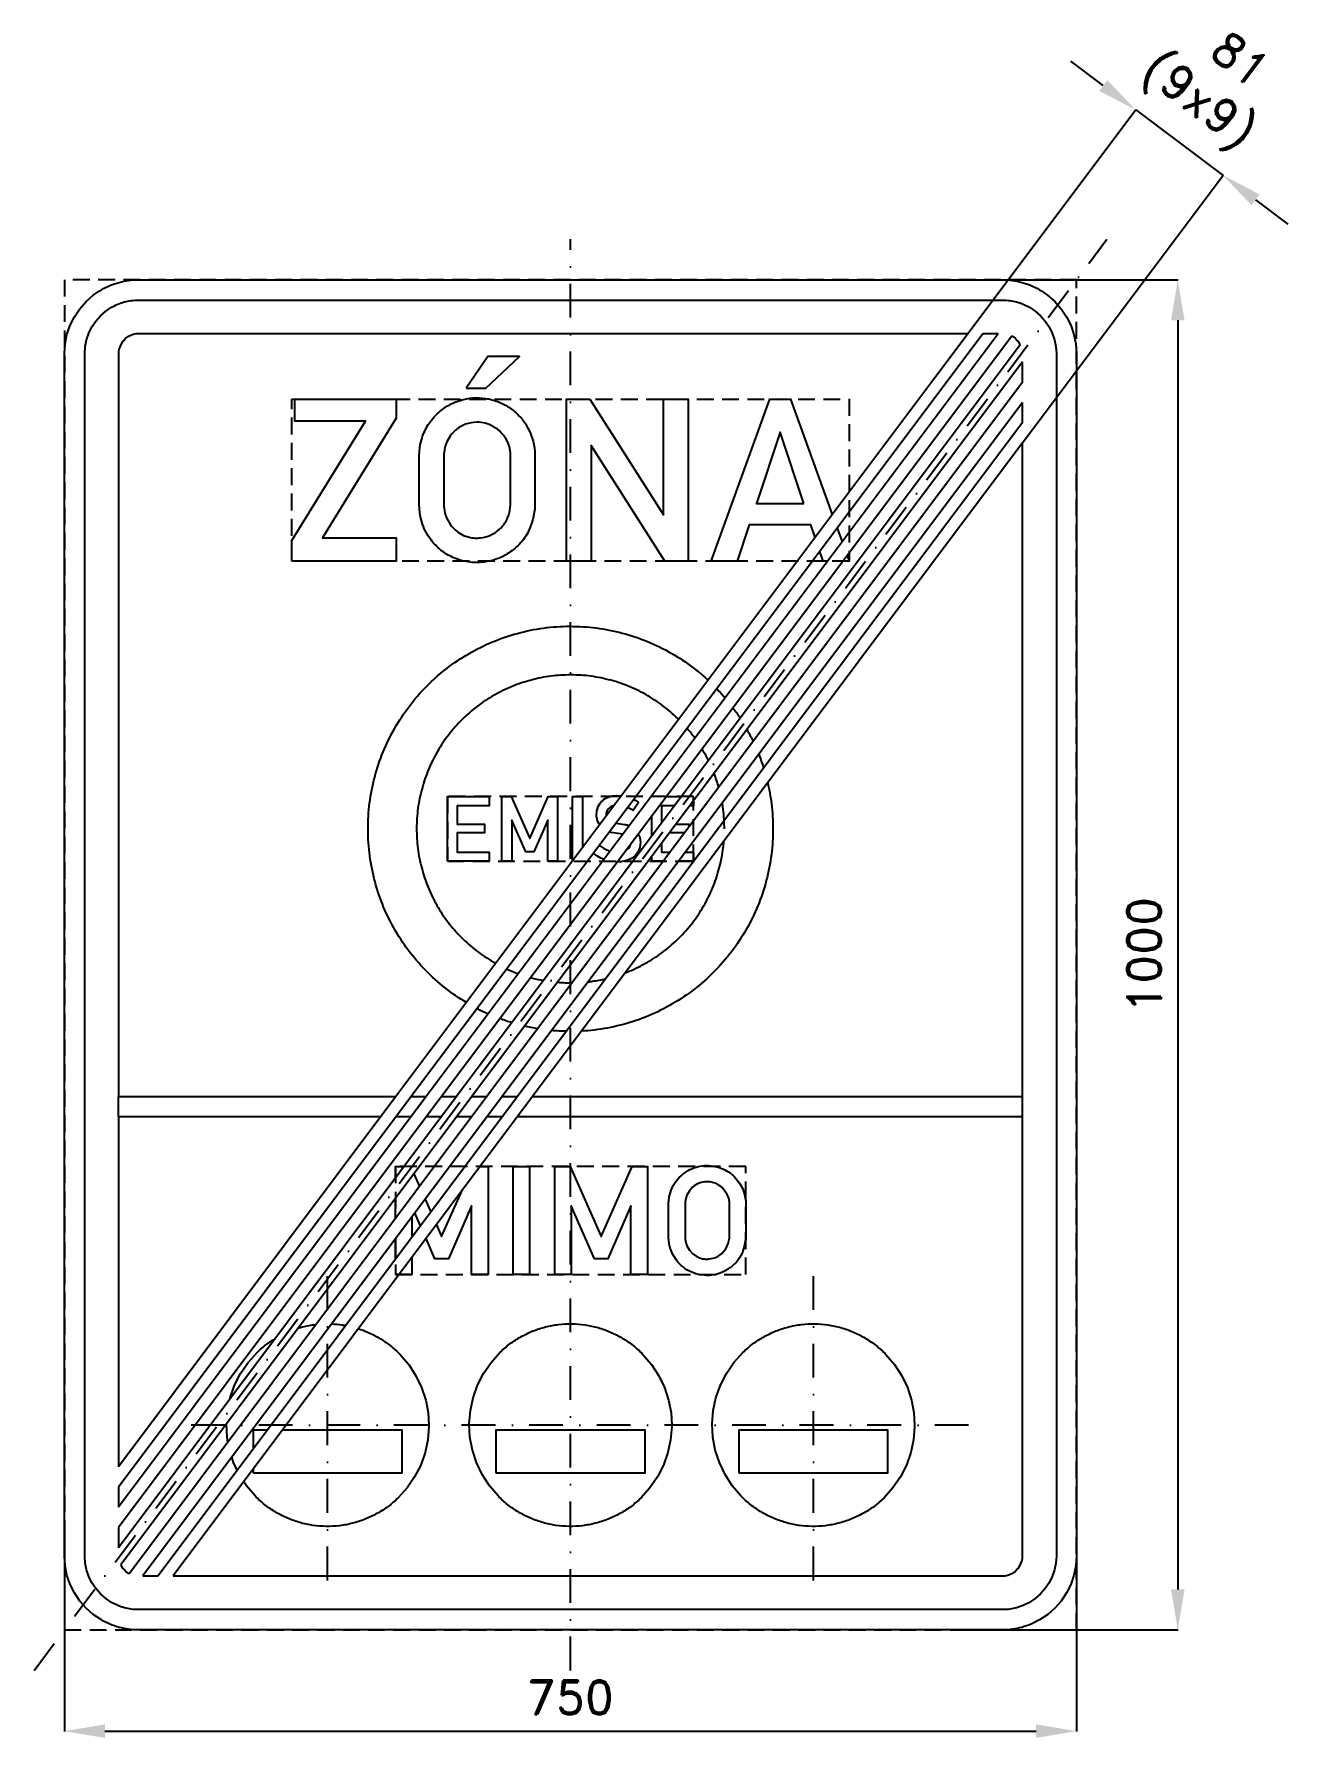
# Model space of a CAD drawing. Header units: millimetres. Extents: x -398 to 532, y -580 to 682.
import ezdxf

# ---------------------------------------------------------------- set-up
doc = ezdxf.new("R2010")
doc.units = ezdxf.units.MM
doc.header["$LTSCALE"] = 5
doc.linetypes.add('ČERCHOVANÁX2', pattern=[2, 1, -0.5, 0, -0.5])
doc.linetypes.add('ČÁRKOVANÁX2', pattern=[1.5, 1, -0.5])
doc.layers.add('Kóty', color=2, linetype='Continuous')
doc.layers.add('Značka', color=7, linetype='Continuous')
doc.styles.get("Standard").update_dxf_attribs({"font": 'romand.shx', "height": 25})
doc.dimstyles.get("Standard").update_dxf_attribs({"dimtxt": 25, "dimasz": 30, "dimexe": 0.18, "dimexo": 0.0625, "dimgap": 12.5, "dimtad": 1, "dimdec": 0, "dimzin": 0, "dimdsep": 46, "dimtxsty": 'Standard', "dimcen": 0.09, "dimadec": 0, "dimazin": 0, "dimtfac": 1, "dimtdec": 0, "dimtofl": 0, "dimtmove": 0, "dimatfit": 3, "dimfxl": 1, "dimtolj": 1, "dimtzin": 0, "dimarcsym": 0})

msp = doc.modelspace()

# ---------------------------------------------------------------- texts
at = {"layer": 'Kóty', "insert": (416.7, 738.9), "char_height": 25, "attachment_point": 1, "rotation": 323.1301}
msp.add_mtext_dynamic_manual_height_columns('\\pi87.83897;81\\P\\pi56.88659;(9x9)', width=209.011, gutter_width=125, heights=[0], dxfattribs=at)

# ---------------------------------------------------------------- blocks, each defined once
blk = doc.blocks.new('*D0')
at = {"layer": 'Defpoints', "color": 0, "transparency": 16777216}
for p in [(-375, -421), (375, -421), (375, -575)]:
    blk.add_point(p, dxfattribs=at)
at = {"layer": 'Kóty', "color": 0, "lineweight": -2, "transparency": 16777216}
for p, q in [((-375, -421.1), (-375, -575.2)), ((375, -421.1), (375, -575.2)), ((-345, -575), (345, -575))]:
    blk.add_line(p, q, dxfattribs=at)
at = {"layer": 'Kóty', "color": 0, "transparency": 16777216}
for points in [[(-345, -570), (-345, -580), (-375, -575)], [(345, -570), (345, -580), (375, -575)]]:
    blk.add_solid(points, dxfattribs=at)
at = {"layer": 'Kóty', "color": 0, "transparency": 16777216, "insert": (0, -550), "char_height": 25, "attachment_point": 5}
blk.add_mtext('\\A1;750', dxfattribs=at)
blk = doc.blocks.new('*D1')
at = {"layer": 'Defpoints', "color": 0, "transparency": 16777216}
for p in [(320, 500), (292, -500), (450, -500)]:
    blk.add_point(p, dxfattribs=at)
at = {"layer": 'Kóty', "color": 0, "lineweight": -2, "transparency": 16777216}
for p, q in [((320.1, 500), (450.2, 500)), ((450, 470), (450, -470)), ((292.1, -500), (450.2, -500))]:
    blk.add_line(p, q, dxfattribs=at)
at = {"layer": 'Kóty', "color": 0, "transparency": 16777216}
for points in [[(445, 470), (455, 470), (450, 500)], [(445, -470), (455, -470), (450, -500)]]:
    blk.add_solid(points, dxfattribs=at)
at = {"layer": 'Kóty', "color": 0, "transparency": 16777216, "insert": (425, 0), "char_height": 25, "attachment_point": 5, "rotation": 90}
blk.add_mtext('\\A1;1000', dxfattribs=at)

# ---------------------------------------------------------------- dimensions: what is measured, and where the dimension line sits
at = {"layer": 'Kóty'}
dim = msp.add_linear_dim(base=(450, -500), p1=(320, 500), p2=(292, -500), angle=90, dimstyle='Standard', dxfattribs=at)
dim.commit()
dim.dimension.update_dxf_attribs({"geometry": '*D1', "text_midpoint": (425, 0)})
dim = msp.add_linear_dim(base=(375, -575), p1=(-375, -421), p2=(375, -421), dimstyle='Standard', dxfattribs=at)
dim.commit()
dim.dimension.update_dxf_attribs({"geometry": '*D0', "text_midpoint": (0, -550)})

# ---------------------------------------------------------------- linework, layer by layer
at = {"layer": 'Kóty'}
for p, q in [((394.8, 643.9), (370.8, 661.9)), ((270.2, 427.8), (418.9, 626.1)), ((335, 379.2), (483.7, 577.5)), ((507.6, 559.3), (531.6, 541.3))]:
    msp.add_line(p, q, dxfattribs=at)
msp.add_lwpolyline([(418.8, 625.9), (483.6, 577.3)], dxfattribs=at)
for points in [[(397.8, 647.9), (391.8, 639.9), (418.8, 625.9)], [(510.6, 563.3), (504.6, 555.3), (483.6, 577.3)]]:
    msp.add_solid(points, dxfattribs=at)
at = {"layer": 'Značka', "color": 6, "linetype": 'ČERCHOVANÁX2', "ltscale": 5}
for p, q in [((-397.5, -530), (397.5, 530)), ((-180, -463.3), (-180, -233.3)), ((180, -463.3), (180, -233.3)), ((295, -348.3), (-295, -348.3))]:
    msp.add_line(p, q, dxfattribs=at)
at = {"layer": 'Značka', "color": 3}
for p, q in [((294.4, 460), (-129.4, -105)), ((305.6, 460), (-118.1, -105)), ((316.9, 460), (-106.9, -105)), ((326.9, 458.3), (-95.6, -105)), ((333.3, 451.9), (-84.4, -105)), ((335, 439.2), (-73.1, -105)), ((335, 424.2), (-61.9, -105)), ((335, 409.2), (-50.6, -105)), ((335, 394.2), (-39.4, -105)), ((335, 379.2), (-28.1, -105)), ((-84.4, -105), (-335, -439.2)), ((-95.6, -105), (-335, -424.2)), ((-106.9, -105), (-335, -409.2)), ((-118.1, -105), (-335, -394.2)), ((-129.4, -105), (-335, -379.2)), ((-73.1, -105), (-333.3, -451.9)), ((-61.9, -105), (-326.9, -458.3)), ((-50.6, -105), (-316.9, -460)), ((-39.4, -105), (-305.6, -460)), ((-28.1, -105), (-294.4, -460))]:
    msp.add_line(p, q, dxfattribs=at)
at = {"layer": 'Značka', "color": 6, "linetype": 'ČERCHOVANÁX2', "ltscale": 5}
msp.add_lwpolyline([(0, -530), (0, 530)], dxfattribs=at)
at = {"layer": 'Značka', "color": 3}
for points in [[(-320, -500), (-320.2, -500), (-320.4, -500, -0.032179), (-327.5, -499.5, -0.035428), (-334.5, -498.1, -0.036231), (-341.3, -495.8, -0.034387), (-347.6, -492.6), (-353.6, -488.6), (-358.9, -483.9), (-363.6, -478.6), (-367.6, -472.6), (-370.7, -466.3), (-373.1, -459.5), (-374.5, -452.5), (-375, -445.4), (-375, -445.2), (-375, -445), (-375, 445), (-375, 445.2), (-375, 445.4), (-374.5, 452.5), (-373.1, 459.5), (-370.8, 466.3), (-367.6, 472.6), (-363.6, 478.5), (-358.9, 483.9), (-353.6, 488.6, -0.034196), (-347.6, 492.6, -0.034078), (-341.3, 495.8, -0.033414), (-334.5, 498, -0.034134), (-327.5, 499.5, -0.036726), (-320.4, 500), (-320.2, 500), (-320, 500), (320, 500), (320.2, 500), (320.4, 500, -0.032185), (327.5, 499.5, -0.035451), (334.5, 498, -0.036275), (341.3, 495.8, -0.034445), (347.6, 492.6, -0.033715), (353.5, 488.6), (358.9, 483.9), (363.6, 478.5), (367.6, 472.6), (370.8, 466.3), (373, 459.5), (374.5, 452.5), (375, 445.4), (375, 445.2), (375, 445), (375, -445), (375, -445.2), (375, -445.4), (374.5, -452.5), (373, -459.5), (370.8, -466.3), (367.6, -472.6), (363.6, -478.6), (358.9, -483.9), (353.6, -488.6), (347.6, -492.6), (341.3, -495.7, -0.033393), (334.5, -498.1, -0.03411), (327.5, -499.5, -0.036741), (320.4, -500), (320.2, -500), (320, -500), (-320, -500)], [(-320, -485), (-320.2, -485), (-320.3, -485, -0.032191), (-325.5, -484.6, -0.035436), (-330.6, -483.6, -0.036261), (-335.5, -481.9), (-340.1, -479.6), (-344.4, -476.7), (-348.3, -473.3), (-351.7, -469.4), (-354.6, -465.1), (-356.9, -460.5), (-358.6, -455.6), (-359.7, -450.5), (-360, -445.3), (-360, -445.2), (-360, -445), (-360, 445), (-360, 445.2), (-360, 445.3), (-359.6, 450.5), (-358.6, 455.5), (-356.9, 460.5), (-354.6, 465.1), (-351.7, 469.4), (-348.3, 473.3), (-344.4, 476.7), (-340.1, 479.6, -0.034054), (-335.5, 481.9, -0.033381), (-330.6, 483.6, -0.034117), (-325.5, 484.6, -0.03677), (-320.3, 485), (-320.2, 485), (-320, 485), (320, 485), (320.2, 485), (320.3, 485, -0.032158), (325.5, 484.6, -0.035436), (330.6, 483.6, -0.036266), (335.5, 481.9), (340.1, 479.6), (344.4, 476.7), (348.3, 473.3), (351.7, 469.4), (354.6, 465.1), (356.9, 460.5), (358.6, 455.5), (359.7, 450.5), (360, 445.3), (360, 445.2), (360, 445), (360, -445), (360, -445.2), (360, -445.3), (359.6, -450.5), (358.6, -455.6), (356.9, -460.5), (354.6, -465.1), (351.7, -469.4), (348.3, -473.3), (344.4, -476.7), (340.1, -479.6), (335.5, -481.9), (330.6, -483.6, -0.03414), (325.5, -484.7, -0.03675), (320.3, -485), (320.2, -485), (320, -485), (-320, -485)], [(-112.1, 370.9), (-112, 371.9), (-112, 372.9), (-111.3, 377.9), (-110, 382.8, -0.066337), (-105.4, 392.7, -0.068461), (-98.3, 401.1, -0.061883), (-90.5, 406.9, -0.059919), (-81.6, 410.7, -0.057345), (-72.3, 412.5, -0.057577), (-62.9, 412.1, -0.056925), (-53.9, 409.8, -0.057495), (-45.7, 405.6, -0.055374), (-38.7, 399.9, -0.053453), (-33.1, 392.9), (-29.8, 386.9), (-27.6, 380.4), (-26.9, 376.8), (-26.5, 373.2), (-26.4, 372.6), (-26.4, 372), (-26.4, 331.8), (-26.5, 330.9), (-26.5, 330), (-27.8, 322.5), (-30.4, 315.4, -0.078775), (-36.8, 305.3, -0.073069), (-45.9, 297.6, -0.060099), (-54.6, 293.2, -0.05985), (-64.1, 290.9, -0.071113), (-75.9, 291, -0.074183), (-87.2, 294.4, -0.066061), (-96, 299.8, -0.061708), (-103.3, 307.3, -0.047074), (-107.5, 313.7, -0.053822), (-110.2, 320.8), (-111.3, 325.5), (-111.9, 330.2), (-112, 331.3), (-112.1, 332.5), (-112.1, 370.9)], [(-93.8, 370.8), (-93.8, 332.4), (-93.8, 331.7), (-93.7, 331), (-93.1, 327.2), (-91.8, 323.6), (-89, 318.6, 0.060131), (-85.1, 314.5, 0.05942), (-80.5, 311.3, 0.064324), (-75.2, 309.4, 0.050535), (-70.9, 308.7, 0.044585), (-66.6, 308.9, 0.073908), (-59.2, 310.9, 0.085024), (-52.8, 315, 0.07362), (-48.6, 319.9, 0.063671), (-45.8, 325.8), (-44.9, 328.8), (-44.6, 331.8), (-44.6, 332.2), (-44.5, 332.5), (-44.5, 370.7), (-44.5, 371.4), (-44.5, 372.1), (-45.2, 376.3), (-46.8, 380.3, 0.076958), (-51.3, 386.7, 0.083763), (-57.4, 391.4, 0.06985), (-63.2, 393.8, 0.066701), (-69.4, 394.5, 0.088504), (-77.9, 393, 0.098122), (-85.3, 388.5, 0.062907), (-88.9, 384.6), (-91.6, 379.9), (-93, 376.1), (-93.7, 372.2), (-93.8, 371.5), (-93.8, 370.8)], [(21.7, 96.4), (20.1, 99.1), (19.3, 102.7), (19.4, 106.4), (20.6, 110, -0.094546), (23.6, 114.2, -0.103582), (27.9, 116.9, -0.055272), (30.7, 117.6, -0.03509), (33.5, 117.9, -0.029399), (36.8, 117.8, -0.009011), (37.7, 117.8, -0.009011)], [(32.2, 110.4, 0.01239), (31.5, 110.3, 0.118791), (28.9, 109), (27.5, 107.6), (26.7, 105.7), (26.5, 104.5), (26.5, 103.2), (26.6, 103)], [(33.7, 97.5), (40.3, 96.6), (40.5, 96.6), (40.8, 96.5, -0.057685), (43, 95.9), (43.6, 95.6)], [(50.2, 89.4), (51.3, 86.8), (51.8, 83.5), (51.4, 79.6), (49.9, 76), (47.9, 73.4), (45.3, 71.4), (42.5, 70.1), (39.5, 69.3, -0.042208), (35.1, 68.9, -0.003398), (34.8, 68.9)], [(21.4, 81.1), (21.8, 80.7), (22.3, 80.4), (24.5, 78.9), (26.9, 77.8), (29.4, 76.9, 0.001062), (29.5, 76.9, 0.001062)], [(24.9, 70.7, -0.021831), (22.5, 71.7), (19.9, 73.1), (17.5, 74.9), (17.1, 75.2), (17, 75.2)], [(72.7, -183.8), (72.7, -183.2), (72.8, -182.5), (73.2, -179.2), (74.1, -175.9, -0.066372), (77.1, -169.3, -0.068486), (81.9, -163.7, -0.061857), (87.1, -159.8, -0.059947), (93, -157.3, -0.057348), (99.2, -156.1, -0.057587), (105.5, -156.4, -0.056922), (111.5, -157.9, -0.057458), (117, -160.7, -0.055336), (121.6, -164.5), (125.3, -169.2), (127.6, -173.2), (129, -177.5), (129.5, -179.9), (129.8, -182.3), (129.8, -182.7), (129.8, -183.1), (129.8, -209.9), (129.8, -210.5), (129.7, -211.1), (128.8, -216.1), (127.2, -220.9, -0.078832), (122.9, -227.5, -0.073063), (116.8, -232.7, -0.060089), (111, -235.7, -0.059838), (104.7, -237.2, -0.071105), (96.8, -237.1, -0.074188), (89.3, -234.8, -0.066017), (83.4, -231.2, -0.061663), (78.5, -226.2), (75.8, -222), (73.9, -217.2), (73.2, -214.1), (72.8, -211), (72.7, -210.2), (72.7, -209.5), (72.7, -183.8)], [(84.9, -183.9), (84.9, -209.5), (84.9, -210), (84.9, -210.5), (85.4, -213), (86.2, -215.4), (88.1, -218.7), (90.7, -221.5), (93.8, -223.6, 0.064319), (97.2, -224.9, 0.050543), (100.1, -225.3, 0.044562), (103, -225.2, 0.073915), (107.9, -223.9, 0.084955), (112.2, -221.1), (115, -217.8), (116.9, -213.9), (117.4, -211.9), (117.7, -209.9), (117.7, -209.7), (117.7, -209.4), (117.7, -184), (117.7, -183.5), (117.7, -183), (117.3, -180.3), (116.2, -177.6), (113.2, -173.3, 0.083711), (109.1, -170.1, 0.069865), (105.3, -168.6, 0.066681), (101.1, -168.1, 0.088541), (95.4, -169.1, 0.098151), (90.5, -172.1), (88.1, -174.7), (86.3, -177.9), (85.4, -180.4), (84.9, -183), (84.9, -183.4), (84.9, -183.9)], [(-201.8, -276.5, -0.012084), (-198.5, -275.6, -0.034412), (-188.8, -273.8, -0.001269), (-188.5, -273.8)], [(-201.8, -276.5, -0.012084), (-198.5, -275.6, -0.034412), (-188.8, -273.8, -0.001269), (-188.5, -273.8)], [(-176.9, -273.4, -0.027031), (-169.2, -274.1, -0.009633), (-166.5, -274.5)], [(-176.9, -273.4, -0.027031), (-169.2, -274.1, -0.009633), (-166.5, -274.5)], [(-157.1, -276.9, -0.024993), (-150.4, -279.4, -0.034405), (-141.7, -283.9, -0.034428), (-133.6, -289.4, -0.034433), (-126.3, -296), (-119.9, -303.4), (-114.6, -311.7), (-110.3, -320.5), (-107.3, -329.9), (-105.5, -339), (-105, -348.3)], [(-157.1, -276.9, -0.024993), (-150.4, -279.4, -0.034405), (-141.7, -283.9, -0.034428), (-133.6, -289.4, -0.034433), (-126.3, -296), (-119.9, -303.4), (-114.6, -311.7), (-110.3, -320.5), (-107.3, -329.9), (-105.5, -339), (-105, -348.3)], [(75, -348.3), (75, -348.8), (75, -349.3), (74.2, -359.1), (72.2, -368.7), (69, -378), (64.5, -386.7), (58.9, -394.8), (52.3, -402.1, -0.034516), (44.9, -408.5, -0.034406), (36.6, -413.8, -0.034384), (27.8, -418, -0.034426), (18.5, -421, -0.034429), (8.8, -422.8, -0.034419), (-1, -423.3, -0.034412), (-10.8, -422.6, -0.034425), (-20.4, -420.5, -0.034405), (-29.6, -417.3, -0.03441), (-38.3, -412.8, -0.034401), (-46.5, -407.3, -0.034385), (-53.7, -400.7), (-60.1, -393.2), (-65.4, -385), (-69.7, -376.1), (-72.7, -366.8), (-74.5, -357.2), (-75, -347.4), (-74.2, -337.6), (-72.2, -328), (-68.9, -318.7), (-64.5, -310), (-58.9, -301.9), (-52.3, -294.6, -0.034405), (-44.9, -288.2, -0.0344), (-36.6, -282.9, -0.034421), (-27.8, -278.6, -0.034412), (-18.5, -275.6, -0.034412), (-8.8, -273.8, -0.034419), (1, -273.3, -0.034415), (10.8, -274.1, -0.034431), (20.4, -276.1, -0.034435), (29.6, -279.4, -0.034405), (38.3, -283.9, -0.034428), (46.4, -289.4, -0.034433), (53.7, -296), (60.1, -303.4), (65.4, -311.7), (69.7, -320.5), (72.7, -329.9), (74.5, -339), (75, -348.3)], [(75, -348.3), (75, -348.8), (75, -349.3), (74.2, -359.1), (72.2, -368.7), (69, -378), (64.5, -386.7), (58.9, -394.8), (52.3, -402.1, -0.034516), (44.9, -408.5, -0.034406), (36.6, -413.8, -0.034384), (27.8, -418, -0.034426), (18.5, -421, -0.034429), (8.8, -422.8, -0.034419), (-1, -423.3, -0.034412), (-10.8, -422.6, -0.034425), (-20.4, -420.5, -0.034405), (-29.6, -417.3, -0.03441), (-38.3, -412.8, -0.034401), (-46.5, -407.3, -0.034385), (-53.7, -400.7), (-60.1, -393.2), (-65.4, -385), (-69.7, -376.1), (-72.7, -366.8), (-74.5, -357.2), (-75, -347.4), (-74.2, -337.6), (-72.2, -328), (-68.9, -318.7), (-64.5, -310), (-58.9, -301.9), (-52.3, -294.6, -0.034405), (-44.9, -288.2, -0.0344), (-36.6, -282.9, -0.034421), (-27.8, -278.6, -0.034412), (-18.5, -275.6, -0.034412), (-8.8, -273.8, -0.034419), (1, -273.3, -0.034415), (10.8, -274.1, -0.034431), (20.4, -276.1, -0.034435), (29.6, -279.4, -0.034405), (38.3, -283.9, -0.034428), (46.4, -289.4, -0.034433), (53.7, -296), (60.1, -303.4), (65.4, -311.7), (69.7, -320.5), (72.7, -329.9), (74.5, -339), (75, -348.3)], [(255, -348.3), (255, -348.8), (255, -349.3), (254.2, -359.1), (252.2, -368.7), (249, -378), (244.5, -386.7), (238.9, -394.8), (232.3, -402.1), (224.9, -408.5, -0.034406), (216.6, -413.8, -0.034384), (207.8, -418, -0.034426), (198.5, -421, -0.034429), (188.8, -422.8, -0.034419), (179, -423.3, -0.034412), (169.2, -422.6, -0.034425), (159.6, -420.5, -0.034405), (150.4, -417.3, -0.03441), (141.7, -412.8, -0.034401), (133.5, -407.3, -0.034385), (126.3, -400.7), (119.9, -393.2), (114.6, -385), (110.3, -376.1), (107.3, -366.8), (105.5, -357.2), (105, -347.4), (105.8, -337.6), (107.8, -328), (111.1, -318.7), (115.5, -310), (121.1, -301.9), (127.7, -294.6, -0.034405), (135.1, -288.2, -0.0344), (143.4, -282.9, -0.034421), (152.2, -278.6, -0.034412), (161.5, -275.6, -0.034412), (171.2, -273.8, -0.034419), (181, -273.3, -0.034415), (190.8, -274.1, -0.034431), (200.4, -276.1, -0.034435), (209.6, -279.4, -0.034405), (218.3, -283.9, -0.034428), (226.4, -289.4, -0.034433), (233.7, -296), (240.1, -303.4), (245.4, -311.7), (249.7, -320.5), (252.7, -329.9), (254.5, -339), (255, -348.3)], [(255, -348.3), (255, -348.8), (255, -349.3), (254.2, -359.1), (252.2, -368.7), (249, -378), (244.5, -386.7), (238.9, -394.8), (232.3, -402.1), (224.9, -408.5, -0.034406), (216.6, -413.8, -0.034384), (207.8, -418, -0.034426), (198.5, -421, -0.034429), (188.8, -422.8, -0.034419), (179, -423.3, -0.034412), (169.2, -422.6, -0.034425), (159.6, -420.5, -0.034405), (150.4, -417.3, -0.03441), (141.7, -412.8, -0.034401), (133.5, -407.3, -0.034385), (126.3, -400.7), (119.9, -393.2), (114.6, -385), (110.3, -376.1), (107.3, -366.8), (105.5, -357.2), (105, -347.4), (105.8, -337.6), (107.8, -328), (111.1, -318.7), (115.5, -310), (121.1, -301.9), (127.7, -294.6, -0.034405), (135.1, -288.2, -0.0344), (143.4, -282.9, -0.034421), (152.2, -278.6, -0.034412), (161.5, -275.6, -0.034412), (171.2, -273.8, -0.034419), (181, -273.3, -0.034415), (190.8, -274.1, -0.034431), (200.4, -276.1, -0.034435), (209.6, -279.4, -0.034405), (218.3, -283.9, -0.034428), (226.4, -289.4, -0.034433), (233.7, -296), (240.1, -303.4), (245.4, -311.7), (249.7, -320.5), (252.7, -329.9), (254.5, -339), (255, -348.3)], [(-252.4, -329), (-252.2, -328), (-248.9, -318.7), (-244.5, -310), (-238.9, -301.9), (-232.3, -294.6, -0.034405), (-224.9, -288.2, -0.026205), (-218.7, -284.1)], [(-252.4, -329), (-252.2, -328), (-248.9, -318.7), (-244.5, -310), (-238.9, -301.9), (-232.3, -294.6, -0.034405), (-224.9, -288.2, -0.026205), (-218.7, -284.1)], [(-105, -348.3), (-105, -348.8), (-105, -349.3), (-105.8, -359.1), (-107.8, -368.7), (-111, -378), (-115.5, -386.7), (-121.1, -394.8), (-127.7, -402.1, -0.034516), (-135.1, -408.5, -0.034406), (-143.4, -413.8, -0.034384), (-152.2, -418, -0.034426), (-161.5, -421, -0.034429), (-171.2, -422.8, -0.034419), (-181, -423.3, -0.034412), (-190.8, -422.6, -0.034425), (-200.4, -420.5, -0.034405), (-209.6, -417.3, -0.03441), (-218.3, -412.8, -0.034401), (-226.5, -407.3, -0.034385), (-233.7, -400.7), (-240.1, -393.2), (-242, -390.2)], [(-105, -348.3), (-105, -348.8), (-105, -349.3), (-105.8, -359.1), (-107.8, -368.7), (-111, -378), (-115.5, -386.7), (-121.1, -394.8), (-127.7, -402.1, -0.034516), (-135.1, -408.5, -0.034406), (-143.4, -413.8, -0.034384), (-152.2, -418, -0.034426), (-161.5, -421, -0.034429), (-171.2, -422.8, -0.034419), (-181, -423.3, -0.034412), (-190.8, -422.6, -0.034425), (-200.4, -420.5, -0.034405), (-209.6, -417.3, -0.03441), (-218.3, -412.8, -0.034401), (-226.5, -407.3, -0.034385), (-233.7, -400.7), (-240.1, -393.2), (-242, -390.2)]]:
    msp.add_lwpolyline(points, format="xyb", dxfattribs=at)
at = {"layer": 'Značka', "color": 6, "linetype": 'ČÁRKOVANÁX2', "ltscale": 2.5}
for points in [[(-375, -500), (375, -500), (375, 500), (-375, 500)], [(-91.2, 69.3), (91.2, 69.3), (91.2, 117.3), (-91.2, 117.3)]]:
    msp.add_lwpolyline(points, close=True, dxfattribs=at)
at = {"layer": 'Značka', "color": 3}
for points in [[(294.4, 460), (-320, 460), (-320.1, 460), (-320.1, 460), (-322.1, 459.9), (-324, 459.5), (-325.8, 458.8), (-327.5, 458), (-329.2, 456.9), (-330.6, 455.6), (-331.9, 454.2), (-333, 452.5), (-333.8, 450.8), (-334.5, 449), (-334.9, 447.1), (-335, 445.1), (-335, 445.1), (-335, 445), (-335, -105)], [(316.9, 460), (305.6, 460)], [(333.3, 451.9), (333, 452.5), (331.9, 454.2), (330.6, 455.6), (329.2, 456.9), (327.5, 458), (326.9, 458.3)], [(-77.2, 419.7), (-62.7, 419.7), (-37.7, 443.3), (-61.3, 443.3), (-77.2, 419.7)], [(335, 424.2), (335, 439.2)], [(-206.4, 291.7), (-206.4, 306.8), (-151.8, 395.4), (-204.2, 395.4), (-204.2, 411.7), (-129.1, 411.7), (-129.1, 397.5), (-183.8, 308.9), (-129.1, 308.9), (-129.1, 291.7), (-206.4, 291.7)], [(-2.9, 291.7), (-2.9, 411.7), (14.4, 411.7), (68.9, 326), (68.9, 411.7), (87.3, 411.7), (87.1, 291.7), (69.9, 291.7), (15.3, 377.2), (15.3, 291.7), (-2.9, 291.7)], [(104.3, 291.7), (147.8, 411.7), (162.9, 411.7), (193.9, 326.1)], [(335, 394.2), (335, 409.2)], [(172.9, 334.4), (155.3, 387.1), (137.8, 334.4), (172.9, 334.4)], [(335, -105), (335, 379.2)], [(181.3, 309.2), (178.2, 318.5), (132.3, 318.5), (123.5, 291.7), (104.3, 291.7)], [(197.6, 316), (201.3, 305.9)], [(190.6, 291.7), (187.1, 291.7), (184.7, 298.8)], [(204.9, 295.7), (206.4, 291.7), (201.9, 291.7)], [(-91.2, 69.3), (-91.2, 117.3), (-60.2, 117.3), (-60.2, 110.4), (-83.9, 110.4), (-83.9, 96.7), (-63.7, 96.7), (-63.7, 90.3), (-83.9, 90.3), (-83.9, 76.1), (-60.3, 76.1), (-60.3, 69.3), (-91.2, 69.3)], [(-50.8, 69.3), (-50.8, 117.3), (-44, 117.3), (-30.2, 86.1), (-16.5, 117.3), (-9.6, 117.3), (-9.6, 69.3), (-16.9, 69.3), (-16.9, 99.8), (-27.2, 76.2), (-33.2, 76.2), (-43.5, 99.8), (-43.5, 69.3), (-50.8, 69.3)], [(1.6, 69.3), (1.6, 117.3), (8.8, 117.3), (8.8, 79.3)], [(46.9, 115), (48.3, 114.3), (49.9, 113.3), (50.2, 113.1), (50.5, 112.9), (46.4, 107), (45.9, 107.3), (45.3, 107.6), (42.8, 108.9), (42.4, 109)], [(71.1, 117.3), (82.4, 117.3)], [(91.2, 114.1), (91.2, 110.4), (88.4, 110.4)], [(60.2, 87.8), (60.2, 102.8)], [(77.2, 110.4), (67.5, 110.4), (67.5, 97.5)], [(39, 89.5), (38.9, 89.5), (38.7, 89.5), (38.5, 89.5), (30.1, 90.6), (29.8, 90.7), (29.4, 90.8), (28.9, 91)], [(84.6, 90.3), (73.3, 90.3)], [(78.2, 96.7), (87.7, 96.7), (87.7, 94.5)], [(41.3, 77.5), (42.1, 78.1), (43.1, 79.1), (43.9, 80.3), (44.4, 81.6), (44.4, 81.7)], [(67.5, 82.5), (67.5, 76.1), (74, 76.1)], [(85.2, 76.1), (91.2, 76.1), (91.2, 69.3), (80.1, 69.3)], [(60.2, 69.3), (60.2, 72.8)], [(68.9, 69.3), (60.2, 69.3)], [(-335, -105), (-129.4, -105)], [(-335, -120), (-335, -105)], [(-118.1, -105), (-106.9, -105)], [(-95.6, -105), (-84.4, -105)], [(-73.1, -105), (-61.9, -105)], [(-50.6, -105), (-39.4, -105)], [(-28.1, -105), (335, -105)], [(335, -120), (335, -105)], [(-335, -120), (-335, -379.2)], [(-140.6, -120), (-335, -120)], [(-294.4, -460), (320, -460), (320.1, -460), (320.1, -460), (322.1, -459.9), (324, -459.5), (325.8, -458.8), (327.5, -458), (329.2, -456.9), (330.6, -455.6), (331.9, -454.2), (333, -452.5), (333.8, -450.8), (334.5, -449), (334.9, -447.1), (335, -445.1), (335, -445.1), (335, -445), (335, -120)], [(-118.1, -120), (-129.4, -120)], [(-95.6, -120), (-106.9, -120)], [(-73.1, -120), (-84.4, -120)], [(-50.6, -120), (-61.9, -120)], [(335, -120), (-39.4, -120)], [(-129.8, -165.6), (-129.8, -156.7), (-123.1, -156.7)], [(-116, -162.1), (-111.8, -171.6)], [(-66.9, -156.7), (-61.1, -156.7), (-61.1, -236.7), (-73.3, -236.7), (-73.3, -185.9), (-90.5, -225.2), (-100.5, -225.2), (-107, -210.2)], [(-42.5, -236.7), (-42.5, -156.7), (-30.4, -156.7), (-30.4, -236.7), (-42.5, -236.7)], [(-11.7, -236.7), (-11.7, -156.7), (-0.2, -156.7), (22.7, -208.6), (45.6, -156.7), (57, -156.7), (57, -236.7), (44.8, -236.7), (44.8, -185.9), (27.6, -225.2), (17.7, -225.2), (0.5, -185.9), (0.5, -236.7), (-11.7, -236.7)], [(-99.3, -199.9), (-95.5, -208.6), (-80.6, -175)], [(-129.8, -195.6), (-129.8, -180.6)], [(-107.6, -181), (-103.5, -190.5)], [(-117.6, -194.4), (-117.6, -209.4)], [(-111.2, -200.7), (-115.3, -191.2)], [(-129.8, -225.6), (-129.8, -210.6)], [(-117.6, -224.4), (-117.6, -236.7), (-129.8, -236.7)], [(-253.8, -360.9), (-254.5, -357.2), (-255, -347.5)], [(-253.8, -360.9), (-254.5, -357.2), (-255, -347.5)], [(-235, -365.8), (-235, -351.9), (-224.5, -351.9)], [(-235, -365.8), (-235, -351.9), (-224.5, -351.9)], [(-213.3, -351.9), (-125, -351.9), (-125, -383.9), (-235, -383.9)], [(-213.3, -351.9), (-125, -351.9), (-125, -383.9), (-235, -383.9)], [(-55, -383.9), (-55, -351.9), (55, -351.9), (55, -383.9), (-55, -383.9)], [(-55, -383.9), (-55, -351.9), (55, -351.9), (55, -383.9), (-55, -383.9)], [(125, -383.9), (125, -351.9), (235, -351.9), (235, -383.9), (125, -383.9)], [(125, -383.9), (125, -351.9), (235, -351.9), (235, -383.9), (125, -383.9)], [(-247, -381.8), (-249.7, -376.1), (-251, -372.1)], [(-247, -381.8), (-249.7, -376.1), (-251, -372.1)], [(-235, -383.9), (-235, -380.8)], [(-235, -383.9), (-235, -380.8)], [(-335, -394.2), (-335, -409.2)], [(-335, -424.2), (-335, -439.2)], [(-333.3, -451.9), (-333, -452.5), (-331.9, -454.2), (-330.6, -455.6), (-329.2, -456.9), (-327.5, -458), (-326.9, -458.3)], [(-316.9, -460), (-305.6, -460)]]:
    msp.add_lwpolyline(points, dxfattribs=at)
at = {"layer": 'Značka', "color": 6, "linetype": 'ČÁRKOVANÁX2', "ltscale": 2.5}
for points in [[(-206.4, 291.7), (-206.4, 411.7), (206.4, 411.7), (206.4, 291.7), (-206.4, 291.7)], [(-129.8, -210.6), (-129.8, -236.7), (129.8, -236.7), (129.8, -156.7), (-129.8, -156.7), (-129.8, -195.6)]]:
    msp.add_lwpolyline(points, dxfattribs=at)
at = {"layer": 'Značka', "color": 1}
for points in [[(-77.1, -35.3, -0.033538), (-92.9, -24.5, -0.034421), (-107.4, -11.3, -0.034404), (-120.2, 3.5, -0.03441), (-130.9, 20, -0.034408), (-139.4, 37.7, -0.034399), (-145.4, 56.4, -0.034415), (-149, 75.7, -0.034431), (-150, 95.3, -0.03439), (-148.5, 114.9, -0.03444), (-144.4, 134, -0.034415), (-137.9, 152.6, -0.034409), (-128.9, 170, -0.034431), (-117.9, 186.2, -0.034423), (-104.7, 200.8, -0.034406), (-89.8, 213.6, -0.034413), (-73.3, 224.2, -0.034418), (-55.6, 232.7, -0.034421), (-36.9, 238.7, -0.034421), (-17.6, 242.4, -0.034419), (2, 243.3, -0.03442), (21.5, 241.8, -0.034411), (40.7, 237.7, -0.034414), (59.2, 231.2, -0.034417), (76.7, 222.2, -0.034413), (92.9, 211.2, -0.020851), (101.9, 203.4)], [(80.2, 174.4, 0.001985), (79.5, 175, 0.034573), (68.2, 184.7, 0.03445), (55.7, 192.8, 0.034392), (42.3, 199.3, 0.034424), (28.1, 203.8, 0.034421), (13.4, 206.6, 0.034419), (-1.5, 207.3, 0.034413), (-16.4, 206.2, 0.034406), (-30.9, 203, 0.034422), (-45, 198.1, 0.034427), (-58.3, 191.3, 0.034436), (-70.6, 182.9, 0.03445), (-81.7, 172.9, 0.034411), (-91.4, 161.6, 0.034421), (-99.5, 149, 0.034394), (-105.9, 135.6, 0.034388), (-110.5, 121.4, 0.034428), (-113.3, 106.7, 0.034421), (-114, 91.8, 0.034446), (-112.9, 77, 0.034441), (-109.7, 62.4, 0.034444), (-104.8, 48.3, 0.034428), (-98, 35, 0.0344), (-89.6, 22.7, 0.034416), (-79.6, 11.7, 0.034439), (-68.2, 1.9, 0.034429), (-55.7, -6.1, 0.000881), (-55.4, -6.3, 0.000881)], [(108.4, 197, -0.016043), (114.6, 190.2, -0.016043)], [(120.4, 183, -0.016638), (125.8, 175.2, -0.016638)], [(92.2, 160.4, 0.009991), (89.6, 163.9, 0.011371), (86.4, 167.7)], [(130.8, 166.8, -0.000443), (130.9, 166.6, -0.01702), (135.4, 158, -0.01702)], [(102.3, 143.9, 0.02064), (98, 151.6, 0.002233), (97.5, 152.5)], [(139.5, 148.5, -0.018755), (143.1, 138.3, -0.018755)], [(109.8, 123.9, 0.000863), (109.7, 124.3, 0.026214), (106.4, 134.4)], [(146.1, 127.3, -0.027505), (148.9, 111.9, -0.034273), (150, 93.3)], [(114, 93.3), (114, 94.1), (114, 94.8, 0.032132), (112.9, 109.7, 0.006612), (112.4, 112.4, 0.006612)], [(150, 93.3), (150, 92.3), (150, 91.4, -0.032145), (148.5, 71.8, -0.035707), (144.4, 52.6, -0.036682), (137.9, 34.1, -0.034738), (128.9, 16.6, -0.034029), (117.8, 0.4, -0.034466), (104.7, -14.1, -0.034548), (89.8, -26.9, -0.034418), (73.3, -37.5, -0.034398), (55.6, -46.1, -0.034417), (36.9, -52.1, -0.034423), (17.6, -55.7, -0.016502), (8.3, -56.5, -0.016502)], [(40.7, -13.2, 0.01067), (45, -11.5, 0.034406), (58.3, -4.6, 0.034416), (70.6, 3.8, 0.034436), (81.7, 13.8, 0.034401), (91.4, 25.1, 0.034498), (99.5, 37.6, 0.034415), (105.9, 51.1, 0.034076), (110.5, 65.3, 0.032827), (113.2, 79.2, 0.011894), (113.7, 84.1)], [(-47.2, -10.5, 0.012462), (-42.3, -12.6, 0.008991), (-38.6, -14, 0.008991)], [(-29.5, -16.8, 0.003368), (-28.1, -17.2, 0.019377), (-19.9, -19, 0.019377)], [(-9.6, -20.3, 0.02536), (1.4, -20.7, 0.02536)], [(13.2, -20, 0.007462), (16.4, -19.5, 0.022901), (26.1, -17.7, 0.022901)], [(-61, -43.8, -0.016068), (-69.2, -39.8)], [(-43.3, -50.3, -0.016631), (-52.3, -47.3)], [(-24.2, -54.8, -0.017479), (-34, -52.8)], [(-3.1, -56.6, -0.018992), (-13.9, -56.1)]]:
    msp.add_lwpolyline(points, format="xyb", dxfattribs=at)

msp.set_redraw_order([(e.dxf.handle, doc.entitydb.next_handle()) for e in msp.query("TEXT MTEXT ATTDEF DIMENSION ARC_DIMENSION")])  # texts and dimensions are drawn at this point

doc.saveas('drawing.dxf')
